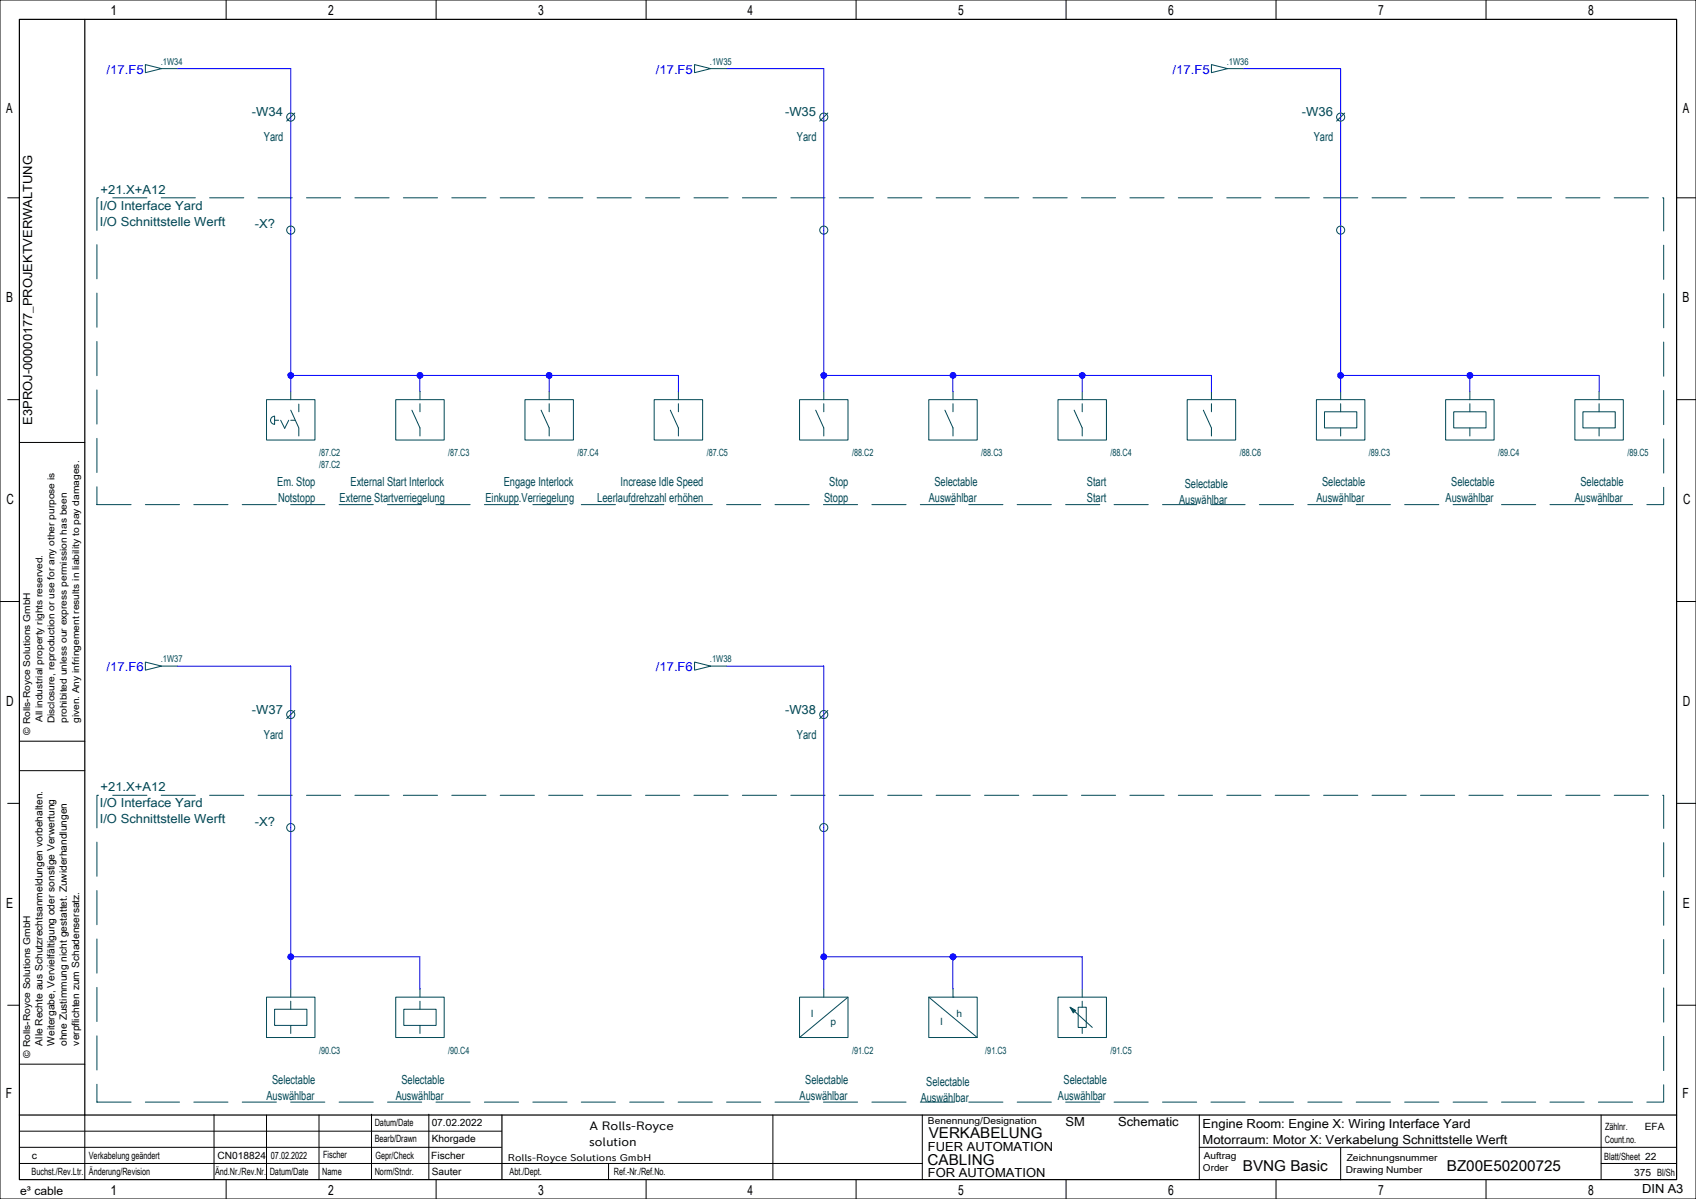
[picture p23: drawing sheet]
<svg xmlns="http://www.w3.org/2000/svg" width="420mm" height="297mm" viewBox="0 0 420 297" stroke-linecap="round" stroke-linejoin="round" font-family="sans-serif">
<defs><g id="words">
<g font-size="3.7">
<text x="230" y="282">VERKABELUNG</text>
<text x="229.7" y="288.5">CABLING</text>
<text x="307.8" y="290">BVNG Basic</text>
<text x="358.3" y="290">BZ00E50200725</text>
</g>
<g font-size="3.5">
<text x="27.3" y="3.8">1</text>
<text x="81.3" y="3.8">2</text>
<text x="133.3" y="3.8">3</text>
<text x="185.1" y="3.8">4</text>
<text x="237.3" y="3.8">5</text>
<text x="289.3" y="3.8">6</text>
<text x="341.3" y="3.8">7</text>
<text x="393.3" y="3.8">8</text>
<text x="1.5" y="28.1">A</text>
<text x="416.7" y="28.1">A</text>
<text x="1.5" y="74.9">B</text>
<text x="416.7" y="74.9">B</text>
<text x="1.6" y="124.9">C</text>
<text x="416.8" y="124.9">C</text>
<text x="1.5" y="174.9">D</text>
<text x="416.7" y="174.9">D</text>
<text x="1.5" y="224.9">E</text>
<text x="416.7" y="224.9">E</text>
<text x="1.5" y="271.9">F</text>
<text x="416.7" y="271.9">F</text>
<text x="27.3" y="296">1</text>
<text x="81.3" y="296">2</text>
<text x="133.3" y="296">3</text>
<text x="185.1" y="296">4</text>
<text x="237.3" y="296">5</text>
<text x="289.3" y="296">6</text>
<text x="341.3" y="296">7</text>
<text x="393.3" y="296">8</text>
</g>
<g font-size="3.1" fill="#00f">
<text x="26.4" y="18.3">/17.F5</text>
<text x="162.4" y="18.3">/17.F5</text>
<text x="290.4" y="18.3">/17.F5</text>
<text x="26.4" y="166.3">/17.F6</text>
<text x="162.4" y="166.3">/17.F6</text>
</g>
<g font-size="3.1" fill="#004855">
<text x="62.4" y="28.7">-W34</text>
<text x="194.4" y="28.7">-W35</text>
<text x="322.4" y="28.7">-W36</text>
<text x="65.3" y="35">Yard</text>
<text x="197.3" y="35">Yard</text>
<text x="325.3" y="35">Yard</text>
<text x="24.9" y="48">+21.X+A12</text>
<text x="24.7" y="52">I/O Interface Yard</text>
<text x="24.7" y="55.9">I/O Schnittstelle Werft</text>
<text x="63.1" y="56.5">-X?</text>
<text x="68.6" y="120.5">Em. Stop</text>
<text x="68.9" y="124.4">Notstopp</text>
<text x="84.1" y="124.4">Externe Startverriegelung</text>
<text x="86.8" y="120.5">External Start Interlock</text>
<text x="120.2" y="124.4">Einkupp.Verriegelung</text>
<text x="124.8" y="120.5">Engage Interlock</text>
<text x="147.9" y="124.4">Leerlaufdrehzahl erhöhen</text>
<text x="153.7" y="120.5">Increase Idle Speed</text>
<text x="204.1" y="124.4">Stopp</text>
<text x="205.4" y="120.5">Stop</text>
<text x="230" y="124.4">Auswählbar</text>
<text x="231.4" y="120.5">Selectable</text>
<text x="269.1" y="120.5">Start</text>
<text x="269.1" y="124.4">Start</text>
<text x="292" y="124.9">Auswählbar</text>
<text x="293.4" y="121">Selectable</text>
<text x="326" y="124.4">Auswählbar</text>
<text x="327.4" y="120.5">Selectable</text>
<text x="358" y="124.4">Auswählbar</text>
<text x="359.4" y="120.5">Selectable</text>
<text x="390" y="124.4">Auswählbar</text>
<text x="391.4" y="120.5">Selectable</text>
<text x="62.4" y="176.8">-W37</text>
<text x="194.4" y="176.8">-W38</text>
<text x="65.3" y="183">Yard</text>
<text x="197.3" y="183">Yard</text>
<text x="24.9" y="196">+21.X+A12</text>
<text x="24.7" y="200">I/O Interface Yard</text>
<text x="24.7" y="203.9">I/O Schnittstelle Werft</text>
<text x="63.1" y="204.5">-X?</text>
<text x="67.4" y="268.5">Selectable</text>
<text x="99.4" y="268.5">Selectable</text>
<text x="199.4" y="268.5">Selectable</text>
<text x="229.4" y="269">Selectable</text>
<text x="263.4" y="268.5">Selectable</text>
<text x="66" y="272.4">Auswählbar</text>
<text x="98" y="272.4">Auswählbar</text>
<text x="198" y="272.4">Auswählbar</text>
<text x="228" y="272.9">Auswählbar</text>
<text x="262" y="272.4">Auswählbar</text>
</g>
<g font-size="3.1">
<text x="8" y="105.2" transform="rotate(-90 8 105.2)">E3PROJ-00000177_PROJEKTVERWALTUNG</text>
<text x="263.9" y="279">SM</text>
<text x="276.9" y="279">Schematic</text>
<text x="297.8" y="279.5">Engine Room: Engine X: Wiring Interface Yard</text>
<text x="229.8" y="285">FUER AUTOMATION</text>
<text x="297.8" y="283.4">Motorraum: Motor X: Verkabelung Schnittstelle Werft</text>
<text x="229.8" y="291.5">FOR AUTOMATION</text>
<text x="406.7" y="295.5">DIN A3</text>
</g>
<g font-size="3">
<text x="146" y="280">A Rolls-Royce</text>
<text x="145.9" y="284">solution</text>
</g>
<text font-size="2.9" x="5" y="296">e³ cable</text>
<g font-size="2.5" fill="#004855">
<text x="79" y="113">/87.C2</text>
<text x="111" y="113">/87.C3</text>
<text x="143" y="113">/87.C4</text>
<text x="175" y="113">/87.C5</text>
<text x="211" y="113">/88.C2</text>
<text x="243" y="113">/88.C3</text>
<text x="275" y="113">/88.C4</text>
<text x="307" y="113">/88.C6</text>
<text x="339" y="113">/89.C3</text>
<text x="371" y="113">/89.C4</text>
<text x="403" y="113">/89.C5</text>
<text x="79" y="116">/87.C2</text>
<text x="200.8" y="252">I</text>
<text x="205.7" y="254">p</text>
<text x="232.8" y="254">I</text>
<text x="236.9" y="252">h</text>
<text x="79" y="261">/90.C3</text>
<text x="111" y="261">/90.C4</text>
<text x="211" y="261">/91.C2</text>
<text x="244" y="261">/91.C3</text>
<text x="275" y="261">/91.C5</text>
</g>
<g font-size="2.5">
<text x="10.5" y="259" transform="rotate(-90 10.5 259)">Alle Rechte aus Schutzrechtsanmeldungen vorbehalten.</text>
<text x="13.5" y="259" transform="rotate(-90 13.5 259)">Weitergabe, Vervielfältigung oder sonstige Verwertung</text>
<text x="16.6" y="259.1" transform="rotate(-90 16.6 259.1)">ohne Zustimmung nicht gestattet. Zuwiderhandlungen</text>
<text x="19.6" y="259" transform="rotate(-90 19.6 259)">verpflichten zum Schadensersatz.</text>
<text x="92.8" y="279">Datum/Date</text>
<text x="106.9" y="279">07.02.2022</text>
<text x="397.5" y="280">Zählnr.</text>
<text x="407.3" y="280">EFA</text>
<text x="7.9" y="287">c</text>
<text x="22" y="287">Verkabelung geändert</text>
<text x="53.9" y="287">CN018824</text>
<text x="67.1" y="287">07.02.2022</text>
<text x="80" y="286.8">Fischer</text>
<text x="92.8" y="283">Bearb/Drawn</text>
<text x="93" y="287">Gepr/Check</text>
<text x="106.8" y="287">Fischer</text>
<text x="106.9" y="283">Khorgade</text>
<text x="397.3" y="287.3">Blatt/Sheet 22</text>
<text x="397.4" y="283">Count.no.</text>
<text x="7.8" y="291">Buchst./Rev.Ltr.</text>
<text x="22" y="291">Änderung/Revision</text>
<text x="53.3" y="291">Änd.Nr./Rev.Nr.</text>
<text x="66.8" y="291">Datum/Date</text>
<text x="79.8" y="291">Name</text>
<text x="92.8" y="291">Norm/Stndr.</text>
<text x="106.9" y="291">Sauter</text>
<text x="126.2" y="291">Abt./Dept.</text>
<text x="152" y="291">Ref.-Nr./Ref.No.</text>
<text x="404.7" y="291.2">375 Bl/Sh</text>
</g>
<text font-size="2.4" x="125.8" y="287.5">Rolls-Royce Solutions GmbH</text>
<g font-size="2.3" fill="#004855">
<text x="39.8" y="16">.1W34</text>
<text x="175.8" y="16">.1W35</text>
<text x="303.8" y="16">.1W36</text>
<text x="39.8" y="164">.1W37</text>
<text x="175.8" y="164">.1W38</text>
</g>
<g font-size="2.3">
<text x="10.5" y="178.9" transform="rotate(-90 10.5 178.9)">All industrial property rights reserved.</text>
<text x="13.5" y="179.2" transform="rotate(-90 13.5 179.2)">Disclosure, reproduction or use for any other purpose is</text>
<text x="16.6" y="179.1" transform="rotate(-90 16.6 179.1)">prohibited unless our express permission has been</text>
<text x="19.6" y="179.1" transform="rotate(-90 19.6 179.1)">given. Any infringement results in liability to pay damages.</text>
<text x="7.5" y="182" transform="rotate(-90 7.5 182)">© Rolls-Royce Solutions GmbH</text>
<text x="7.5" y="262" transform="rotate(-90 7.5 262)">© Rolls-Royce Solutions GmbH</text>
<text x="229.8" y="278.5">Benennung/Designation</text>
<text x="298.1" y="287">Auftrag</text>
<text x="333.5" y="287.5">Zeichnungsnummer</text>
<text x="297.9" y="290">Order</text>
<text x="333.3" y="290.5">Drawing Number</text>
</g>
</g></defs>
<g fill="none" stroke="#000" stroke-width=".25">
<path d="M0 0h420v297h-420zM56 0v4.8M108 0v4.8M160 0v4.8M212 0v4.8M264 0v4.8M316 0v4.8M368 0v4.8M1.9 49h2.9M415.2 49h4.8M1.9 99h2.9M415.2 99h4.8"/>
<path d="M4.8 109.6h16.2M0 149h4.8M415.2 149h4.7M1.9 199h2.9M4.8 190.9h16.2M4.8 183.6h16.2M415.2 199h4.8M1.9 249h2.9M415.2 249h4.8M4.8 263.6h16.2M21 276.2v16M53 276.1v16"/>
<path d="M66 276.2v16M79 276.2v16M92 276v16M106.2 276v16M191.4 276.2v16M228.4 276.2v16M297 276.2v16M396.5 276.2v15.8M4.8 284.2h119.4M4.8 288.2h223.6M4.8 280.2h119.4M56 292.2v4.8"/>
<path d="M108 292.2v4.8M150.7 288.2v4M160 292.2v4.8M212 292.2v4.8M264 292.2v4.8M297 284.2h118.2M316 292.2v4.8M332 284.3v8M368 292.2v4.8M396.5 288.2h18.7"/>
</g>
<path d="M4.8 4.8h410.4v287.4h-410.4zM21 4.8v271.4M4.8 276.2h410.4M124.3 276.2v15.9" fill="none" stroke="#000" stroke-width=".3"/>
<path d="M24 49h388v76h-388zM24 197h388v76h-388z" fill="none" stroke="#004855" stroke-width=".25" stroke-dasharray="8.5 3.5"/>
<g fill="none" stroke="#004855" stroke-width=".25">
<path d="M36 16l4 1-4 1zM40 17h4M172 16l4 1-4 1zM176 17h4M300 16l4 1-4 1zM304 17h4M66 99h12v10h-12zM72 97v2M98 99h12v10h-12zM104 97v2M130 99h12v10h-12zM136 97v2"/>
<path d="M162 99h12v10h-12zM168 97v2M198 99h12v10h-12zM204 97v2M230 99h12v10h-12zM236 97v2M262 99h12v10h-12zM268 97v2M294 99h12v10h-12zM300 97v2M326 99h12v10h-12zM332 97v2"/>
<path d="M358 99h12v10h-12zM364 97v2M390 99h12v10h-12zM396 97v2M67.3 103.4l.7-.3v2a1 1 0 0 1-.9-.6 1 1 0 0 1 .2-1.1zM68 104.1h1M69.5 104.1l1 2 1-2M72 101.6l2 4.4M72 104.1h1.1M74 100.1v1.9M74 106.1v1.9M102 101.6l2 4.4v2"/>
<path d="M104 100v2M134 101.6l2 4.4v2M136 100v2M166 101.6l2 4.4v2M168 100v2M202 101.6l2 4.4v2M204 100v2M234 101.6l2 4.4v2M236 100v2M266 101.6l2 4.4v2M268 100v2M298 101.6l2 4.4v2"/>
<path d="M300 100v2M328 102h8v4h-8zM332 100v2M332 106v2M360 102h8v4h-8zM364 100v2M364 106v2M392 102h8v4h-8zM396 100v2M396 106v2M36 164l4 1-4 1zM40 165h4"/>
<path d="M172 164l4 1-4 1zM176 165h4M66 247h12v10h-12zM68 250h8v4h-8zM72 245v2M72 248v2M72 254v2M98 247h12v10h-12zM100 250h8v4h-8zM104 245v2M104 248v2M104 254v2"/>
<path d="M198 247h12v10h-12zM204 245v2M210 247l-12 10M230 247h12v10h-12zM230 247l12 10M236 247h.1M236 245v2M262 247h12v10h-12zM265 249.5l5.5 5M267 249.5h2v5h-2zM268 245v2M268 248v1.5"/>
<path d="M268 254.5v1.5"/>
<circle cx="72" cy="57" r="1"/>
<circle cx="204" cy="57" r="1"/>
<circle cx="332" cy="57" r="1"/>
<circle cx="72" cy="205" r="1"/>
<circle cx="204" cy="205" r="1"/>
</g>
<g fill="none" stroke="#00f" stroke-width=".25">
<path d="M44 17h28v80M180 17h24v80M308 17h24v80M72 93h96v4M104 93v4M136 93v4M204 93h96v4M236 93v4M268 93v4M332 93h64v4M364 93v4M44 165h28v80"/>
<path d="M180 165h24v80M72 237h32v8M204 237h64v8M236 237v8"/>
</g>
<path d="M265 249.5l1.4 .8-.6 .6z" fill="#004855" stroke="#004855" stroke-width=".25"/>
<g fill="#00f">
<circle cx="364" cy="93" r=".85"/>
<circle cx="104" cy="93" r=".85"/>
<circle cx="136" cy="93" r=".85"/>
<circle cx="72" cy="93" r=".85"/>
<circle cx="204" cy="93" r=".85"/>
<circle cx="332" cy="93" r=".85"/>
<circle cx="204" cy="237" r=".85"/>
<circle cx="236" cy="237" r=".85"/>
<circle cx="72" cy="237" r=".85"/>
<circle cx="268" cy="93" r=".85"/>
<circle cx="236" cy="93" r=".85"/>
</g>
<g fill="none" stroke="#004855" stroke-width=".25">
<path d="M73 28l-2 2M205 28l-2 2M333 28l-2 2M73 176l-2 2M205 176l-2 2"/>
<circle cx="72" cy="29" r="1"/>
<circle cx="204" cy="29" r="1"/>
<circle cx="332" cy="29" r="1"/>
<circle cx="72" cy="177" r="1"/>
<circle cx="204" cy="177" r="1"/>
</g>
<use href="#words"/>
</svg>
